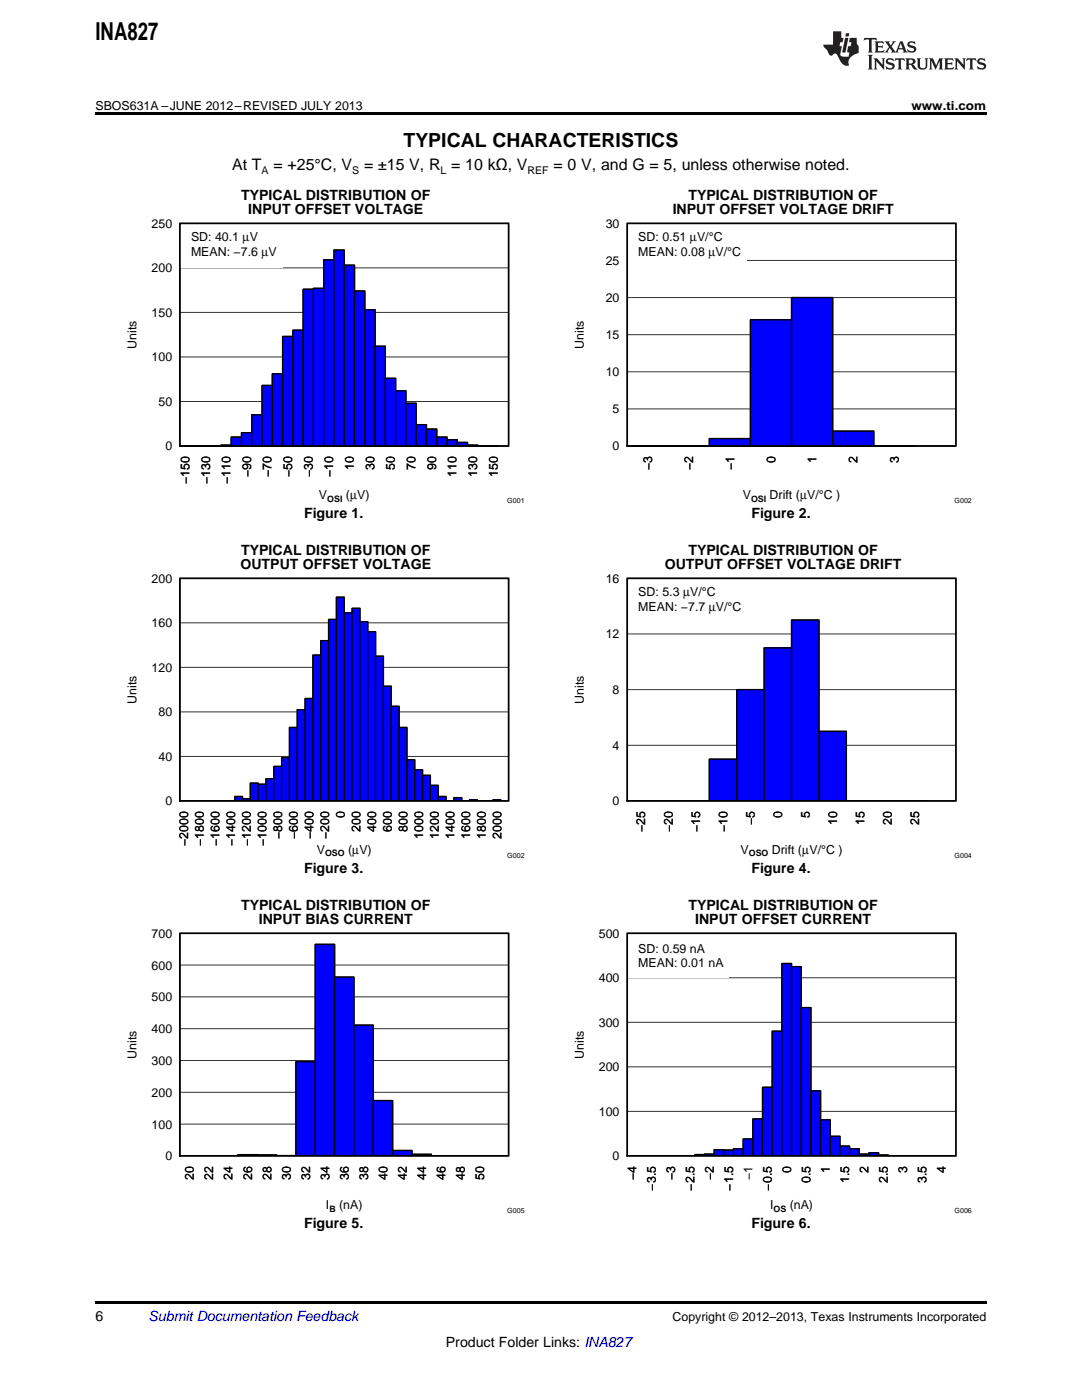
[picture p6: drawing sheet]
<svg xmlns="http://www.w3.org/2000/svg" width="216mm" height="279mm" viewBox="0 0 216 279" stroke-linecap="round" stroke-linejoin="round" font-family="sans-serif">
<defs><g id="words">
<text font-size="4.9" x="19" y="7.9">INA827</text>
<text font-size="3.9" x="80.5" y="29.3">TYPICAL CHARACTERISTICS</text>
<g font-size="3.2">
<text x="46.3" y="34">At T</text>
<text x="54.6" y="34">= +25°C, V</text>
<text x="72.6" y="34">= ±15 V, R = 10 kΩ, V</text>
<text x="110.5" y="34">= 0 V, and G = 5, unless otherwise noted.</text>
</g>
<g font-size="2.8">
<text x="48.1" y="40">TYPICAL DISTRIBUTION OF</text>
<text x="137.4" y="40">TYPICAL DISTRIBUTION OF</text>
<text x="49.5" y="42.7">INPUT OFFSET VOLTAGE</text>
<text x="134.2" y="42.7">INPUT OFFSET VOLTAGE DRIFT</text>
<text x="60.7" y="103.4">Figure 1.</text>
<text x="149.9" y="103.4">Figure 2.</text>
<text x="48" y="113.5">OUTPUT OFFSET VOLTAGE</text>
<text x="48.1" y="110.8">TYPICAL DISTRIBUTION OF</text>
<text x="132.6" y="113.5">OUTPUT OFFSET VOLTAGE DRIFT</text>
<text x="137.4" y="110.8">TYPICAL DISTRIBUTION OF</text>
<text x="60.7" y="174.2">Figure 3.</text>
<text x="149.9" y="174.2">Figure 4.</text>
<text x="48.1" y="181.6">TYPICAL DISTRIBUTION OF</text>
<text x="51.6" y="184.3">INPUT BIAS CURRENT</text>
<text x="137.4" y="181.6">TYPICAL DISTRIBUTION OF</text>
<text x="138.7" y="184.3">INPUT OFFSET CURRENT</text>
<text x="60.7" y="245.1">Figure 5.</text>
<text x="149.9" y="245.1">Figure 6.</text>
<text x="19" y="263.6">6</text>
<text x="89" y="268.9">Product Folder Links: INA827</text>
</g>
<text font-size="2.8" fill="#0000c8" x="29.6" y="263.6">Submit Documentation Feedback</text>
<g font-size="2.5">
<text x="19" y="21.9">SBOS631A –JUNE 2012–REVISED JULY 2013</text>
<text x="181.9" y="21.9">www.ti.com</text>
<text x="30.2" y="45.5">250</text>
<text x="120.9" y="45.5">30</text>
<text x="38.1" y="51.1">MEAN: −7.6 µV</text>
<text x="38.1" y="48.2">SD: 40.1 µV</text>
<text x="120.9" y="52.9">25</text>
<text x="127.4" y="51.1">MEAN: 0.08 µV/°C</text>
<text x="127.4" y="48.2">SD: 0.51 µV/°C</text>
<text x="30.2" y="54.3">200</text>
<text x="30.2" y="63.2">150</text>
<text x="120.9" y="60.3">20</text>
<text x="27.3" y="69.6" transform="rotate(-90 27.3 69.6)">Units</text>
<text x="116.5" y="69.6" transform="rotate(-90 116.5 69.6)">Units</text>
<text x="120.9" y="67.7">15</text>
<text x="30.2" y="72.1">100</text>
<text x="120.9" y="75.1">10</text>
<text x="31.6" y="81">50</text>
<text x="122.2" y="82.5">5</text>
<text x="33" y="89.9">0</text>
<text x="122.2" y="89.9">0</text>
<text x="50.1" y="95.2" transform="rotate(-90 50.1 95.2)">−90</text>
<text x="54.2" y="95.2" transform="rotate(-90 54.2 95.2)">−70</text>
<text x="58.3" y="95.2" transform="rotate(-90 58.3 95.2)">−50</text>
<text x="62.4" y="95.2" transform="rotate(-90 62.4 95.2)">−30</text>
<text x="66.5" y="95.2" transform="rotate(-90 66.5 95.2)">−10</text>
<text x="70.6" y="93.8" transform="rotate(-90 70.6 93.8)">10</text>
<text x="74.7" y="93.8" transform="rotate(-90 74.7 93.8)">30</text>
<text x="78.8" y="93.8" transform="rotate(-90 78.8 93.8)">50</text>
<text x="82.9" y="93.8" transform="rotate(-90 82.9 93.8)">70</text>
<text x="87" y="93.8" transform="rotate(-90 87 93.8)">90</text>
<text x="91.1" y="95.2" transform="rotate(-90 91.1 95.2)">110</text>
<text x="95.2" y="95.2" transform="rotate(-90 95.2 95.2)">130</text>
<text x="99.3" y="95.2" transform="rotate(-90 99.3 95.2)">150</text>
<text x="130.1" y="93.9" transform="rotate(-90 130.1 93.9)">−3</text>
<text x="138.3" y="93.9" transform="rotate(-90 138.3 93.9)">−2</text>
<text x="146.5" y="93.9" transform="rotate(-90 146.5 93.9)">−1</text>
<text x="154.7" y="92.4" transform="rotate(-90 154.7 92.4)">0</text>
<text x="162.9" y="92.4" transform="rotate(-90 162.9 92.4)">1</text>
<text x="171.1" y="92.4" transform="rotate(-90 171.1 92.4)">2</text>
<text x="179.3" y="92.4" transform="rotate(-90 179.3 92.4)">3</text>
<text x="37.8" y="96.6" transform="rotate(-90 37.8 96.6)">−150</text>
<text x="41.9" y="96.6" transform="rotate(-90 41.9 96.6)">−130</text>
<text x="46" y="96.6" transform="rotate(-90 46 96.6)">−110</text>
<text x="63.6" y="99.6">V</text>
<text x="69" y="99.6">(µV)</text>
<text x="148.2" y="99.6">V</text>
<text x="153.6" y="99.6">Drift (µV/°C )</text>
<text x="30.2" y="116.3">200</text>
<text x="120.9" y="116.3">16</text>
<text x="127.4" y="119">SD: 5.3 µV/°C</text>
<text x="30.2" y="125.2">160</text>
<text x="127.4" y="122">MEAN: −7.7 µV/°C</text>
<text x="120.9" y="127.4">12</text>
<text x="30.2" y="134.1">120</text>
<text x="27.3" y="140.4" transform="rotate(-90 27.3 140.4)">Units</text>
<text x="31.6" y="143">80</text>
<text x="116.5" y="140.4" transform="rotate(-90 116.5 140.4)">Units</text>
<text x="122.2" y="138.5">8</text>
<text x="122.2" y="149.6">4</text>
<text x="31.6" y="151.8">40</text>
<text x="33" y="160.7">0</text>
<text x="122.2" y="160.7">0</text>
<text x="56.3" y="167.4" transform="rotate(-90 56.3 167.4)">−800</text>
<text x="59.4" y="167.4" transform="rotate(-90 59.4 167.4)">−600</text>
<text x="62.6" y="167.4" transform="rotate(-90 62.6 167.4)">−400</text>
<text x="65.7" y="167.4" transform="rotate(-90 65.7 167.4)">−200</text>
<text x="68.8" y="163.3" transform="rotate(-90 68.8 163.3)">0</text>
<text x="71.9" y="166" transform="rotate(-90 71.9 166)">200</text>
<text x="75" y="166" transform="rotate(-90 75 166)">400</text>
<text x="78.2" y="166" transform="rotate(-90 78.2 166)">600</text>
<text x="81.3" y="166" transform="rotate(-90 81.3 166)">800</text>
<text x="84.4" y="167.4" transform="rotate(-90 84.4 167.4)">1000</text>
<text x="87.5" y="167.4" transform="rotate(-90 87.5 167.4)">1200</text>
<text x="90.7" y="167.4" transform="rotate(-90 90.7 167.4)">1400</text>
<text x="93.8" y="167.4" transform="rotate(-90 93.8 167.4)">1600</text>
<text x="96.9" y="167.4" transform="rotate(-90 96.9 167.4)">1800</text>
<text x="100" y="167.4" transform="rotate(-90 100 167.4)">2000</text>
<text x="128.8" y="166.1" transform="rotate(-90 128.8 166.1)">−25</text>
<text x="134.2" y="166.1" transform="rotate(-90 134.2 166.1)">−20</text>
<text x="139.7" y="166.1" transform="rotate(-90 139.7 166.1)">−15</text>
<text x="145.2" y="166.1" transform="rotate(-90 145.2 166.1)">−10</text>
<text x="150.6" y="164.7" transform="rotate(-90 150.6 164.7)">−5</text>
<text x="156.1" y="163.3" transform="rotate(-90 156.1 163.3)">0</text>
<text x="161.6" y="163.3" transform="rotate(-90 161.6 163.3)">5</text>
<text x="167" y="164.6" transform="rotate(-90 167 164.6)">10</text>
<text x="172.5" y="164.6" transform="rotate(-90 172.5 164.6)">15</text>
<text x="178" y="164.6" transform="rotate(-90 178 164.6)">20</text>
<text x="183.4" y="164.6" transform="rotate(-90 183.4 164.6)">25</text>
<text x="37.6" y="168.8" transform="rotate(-90 37.6 168.8)">−2000</text>
<text x="40.7" y="168.8" transform="rotate(-90 40.7 168.8)">−1800</text>
<text x="43.8" y="168.8" transform="rotate(-90 43.8 168.8)">−1600</text>
<text x="46.9" y="168.8" transform="rotate(-90 46.9 168.8)">−1400</text>
<text x="50.1" y="168.8" transform="rotate(-90 50.1 168.8)">−1200</text>
<text x="53.2" y="168.8" transform="rotate(-90 53.2 168.8)">−1000</text>
<text x="63.2" y="170.5">V</text>
<text x="69.5" y="170.5">(µV)</text>
<text x="147.8" y="170.5">V</text>
<text x="154" y="170.5">Drift (µV/°C )</text>
<text x="30.2" y="187.1">700</text>
<text x="119.5" y="187.1">500</text>
<text x="127.4" y="190.1">SD: 0.59 nA</text>
<text x="30.2" y="193.5">600</text>
<text x="119.5" y="196">400</text>
<text x="127.4" y="193">MEAN: 0.01 nA</text>
<text x="30.2" y="199.8">500</text>
<text x="30.2" y="206.2">400</text>
<text x="119.5" y="204.9">300</text>
<text x="27.3" y="211.3" transform="rotate(-90 27.3 211.3)">Units</text>
<text x="30.2" y="212.5">300</text>
<text x="116.5" y="211.3" transform="rotate(-90 116.5 211.3)">Units</text>
<text x="119.5" y="213.8">200</text>
<text x="30.2" y="218.9">200</text>
<text x="30.2" y="225.2">100</text>
<text x="119.5" y="222.7">100</text>
<text x="33" y="231.6">0</text>
<text x="122.2" y="231.6">0</text>
<text x="38.7" y="235.5" transform="rotate(-90 38.7 235.5)">20</text>
<text x="42.6" y="235.5" transform="rotate(-90 42.6 235.5)">22</text>
<text x="46.4" y="235.5" transform="rotate(-90 46.4 235.5)">24</text>
<text x="50.3" y="235.5" transform="rotate(-90 50.3 235.5)">26</text>
<text x="54.1" y="235.5" transform="rotate(-90 54.1 235.5)">28</text>
<text x="58" y="235.5" transform="rotate(-90 58 235.5)">30</text>
<text x="61.9" y="235.5" transform="rotate(-90 61.9 235.5)">32</text>
<text x="65.7" y="235.5" transform="rotate(-90 65.7 235.5)">34</text>
<text x="69.6" y="235.5" transform="rotate(-90 69.6 235.5)">36</text>
<text x="73.4" y="235.5" transform="rotate(-90 73.4 235.5)">38</text>
<text x="77.3" y="235.5" transform="rotate(-90 77.3 235.5)">40</text>
<text x="81.2" y="235.5" transform="rotate(-90 81.2 235.5)">42</text>
<text x="85" y="235.5" transform="rotate(-90 85 235.5)">44</text>
<text x="88.9" y="235.5" transform="rotate(-90 88.9 235.5)">46</text>
<text x="92.7" y="235.5" transform="rotate(-90 92.7 235.5)">48</text>
<text x="96.6" y="235.5" transform="rotate(-90 96.6 235.5)">50</text>
<text x="127" y="235.5" transform="rotate(-90 127 235.5)">−4</text>
<text x="130.9" y="237.6" transform="rotate(-90 130.9 237.6)">−3.5</text>
<text x="134.7" y="235.5" transform="rotate(-90 134.7 235.5)">−3</text>
<text x="138.6" y="237.6" transform="rotate(-90 138.6 237.6)">−2.5</text>
<text x="142.4" y="235.5" transform="rotate(-90 142.4 235.5)">−2</text>
<text x="146.3" y="237.6" transform="rotate(-90 146.3 237.6)">−1.5</text>
<text x="150.1" y="235.5" transform="rotate(-90 150.1 235.5)">−1</text>
<text x="154" y="237.6" transform="rotate(-90 154 237.6)">−0.5</text>
<text x="157.9" y="234.1" transform="rotate(-90 157.9 234.1)">0</text>
<text x="161.7" y="236.2" transform="rotate(-90 161.7 236.2)">0.5</text>
<text x="165.6" y="234.1" transform="rotate(-90 165.6 234.1)">1</text>
<text x="169.4" y="236.2" transform="rotate(-90 169.4 236.2)">1.5</text>
<text x="173.3" y="234.1" transform="rotate(-90 173.3 234.1)">2</text>
<text x="177.2" y="236.2" transform="rotate(-90 177.2 236.2)">2.5</text>
<text x="181" y="234.1" transform="rotate(-90 181 234.1)">3</text>
<text x="184.9" y="236.2" transform="rotate(-90 184.9 236.2)">3.5</text>
<text x="188.7" y="234.1" transform="rotate(-90 188.7 234.1)">4</text>
<text x="65" y="241.4">I</text>
<text x="67.7" y="241.4">(nA)</text>
<text x="153.7" y="241.4">I</text>
<text x="157.6" y="241.4">(nA)</text>
<text x="134.2" y="263.6">Copyright © 2012–2013, Texas Instruments Incorporated</text>
</g>
<g font-size="2.1">
<text x="52.2" y="34.6">A</text>
<text x="70.3" y="34.6">S</text>
<text x="87.9" y="34.6">L</text>
<text x="105.3" y="34.6">REF</text>
</g>
<g font-size="1.8">
<text x="65.3" y="100.1">OSI</text>
<text x="149.9" y="100.1">OSI</text>
<text x="64.9" y="170.9">OSO</text>
<text x="149.4" y="170.9">OSO</text>
<text x="65.7" y="241.8">B</text>
<text x="154.3" y="241.8">OS</text>
</g>
<g font-size="1.4">
<text x="101.2" y="100.4">G001</text>
<text x="190.5" y="100.4">G002</text>
<text x="101.2" y="171.2">G002</text>
<text x="190.5" y="171.2">G004</text>
<text x="101.2" y="242.1">G005</text>
<text x="190.5" y="242.1">G006</text>
</g>
</g></defs>
<path d="M19 259.7h177.8v.5h-177.8z" fill="#000"/>
<g fill="#fff">
<path d="M66.9 246.8h.3v.7h-.3z"/>
<path d="M156.1 246.8h.4v.7h-.4z"/>
</g>
<path d="M35.9 230.7h11.6M51.3 230.6h3.9M55.2 230.7h3.8" fill="none" stroke="#00f" stroke-width=".2"/>
<path d="M35.9 230.7h3.9zM39.8 230.7h3.8zM43.6 230.7h3.9zM47.5 230.4h3.8v.3h-3.8zM51.3 230.5h3.9v.2h-3.9zM55.2 230.6l3.8 .1z" fill="none" stroke="#000" stroke-width=".26"/>
<path d="M47.5 230.6h3.8" fill="none" stroke="#00f" stroke-width=".25"/>
<path d="M59 211.9h3.9v18.8h-3.9z" fill="#00f"/>
<path d="M59 211.9h3.9v18.8h-3.9z" fill="none" stroke="#000" stroke-width=".26"/>
<path d="M62.9 188.5h3.9v42.2h-3.9z" fill="#00f"/>
<path d="M62.9 188.5h3.9v42.2h-3.9z" fill="none" stroke="#000" stroke-width=".26"/>
<path d="M66.8 195h3.8v35.7h-3.8z" fill="#00f"/>
<path d="M66.8 195h3.8v35.7h-3.8z" fill="none" stroke="#000" stroke-width=".26"/>
<path d="M70.6 204.6h3.9v26.1h-3.9z" fill="#00f"/>
<path d="M70.6 204.6h3.9v26.1h-3.9z" fill="none" stroke="#000" stroke-width=".26"/>
<path d="M74.5 219.6h3.8v11.1h-3.8z" fill="#00f"/>
<path d="M74.5 219.6h3.8v11.1h-3.8z" fill="none" stroke="#000" stroke-width=".26"/>
<path d="M78.3 229.6h3.9v1.1h-3.9z" fill="#00f"/>
<path d="M35.9 230.7h3.9zM39.8 230.7h3.8zM43.6 230.7h3.9zM47.5 230.4h3.8v.3h-3.8zM51.3 230.5h3.9v.2h-3.9zM55.2 230.6l3.8 .1zM78.3 229.6h3.9v1.1h-3.9zM82.2 230.4h3.9v.3h-3.9zM86.1 230.7h3.8zM89.9 230.7h3.9zM93.8 230.7h3.8z" fill="none" stroke="#000" stroke-width=".26"/>
<path d="M82.2 230.5h3.9" fill="none" stroke="#00f" stroke-width=".32"/>
<path d="M35.9 230.7h11.6M51.3 230.6h3.9M55.2 230.7h3.8M86.1 230.7h11.5" fill="none" stroke="#00f" stroke-width=".2"/>
<path d="M35.9 198.9h65.6M35.9 192.6h65.6M101.5 186.2h-65.6v44.5h65.6M35.9 218h65.6M35.9 211.6h65.6M35.9 205.3h65.6M35.9 224.3h65.6" fill="none" stroke="#333" stroke-width=".2"/>
<path d="M47.5 230.6h3.8" fill="none" stroke="#00f" stroke-width=".25"/>
<path d="M59 211.9h3.9v18.8h-3.9z" fill="#00f"/>
<path d="M59 211.9h3.9v18.8h-3.9z" fill="none" stroke="#000" stroke-width=".26"/>
<path d="M62.9 188.5h3.9v42.2h-3.9z" fill="#00f"/>
<path d="M62.9 188.5h3.9v42.2h-3.9z" fill="none" stroke="#000" stroke-width=".26"/>
<path d="M66.8 195h3.8v35.7h-3.8z" fill="#00f"/>
<path d="M66.8 195h3.8v35.7h-3.8z" fill="none" stroke="#000" stroke-width=".26"/>
<path d="M70.6 204.6h3.9v26.1h-3.9z" fill="#00f"/>
<path d="M70.6 204.6h3.9v26.1h-3.9z" fill="none" stroke="#000" stroke-width=".26"/>
<path d="M74.5 219.6h3.8v11.1h-3.8z" fill="#00f"/>
<path d="M74.5 219.6h3.8v11.1h-3.8z" fill="none" stroke="#000" stroke-width=".26"/>
<path d="M78.3 229.6h3.9v1.1h-3.9z" fill="#00f"/>
<path d="M78.3 229.6h3.9v1.1h-3.9zM82.2 230.4h3.9v.3h-3.9zM86.1 230.7h3.8zM89.9 230.7h3.9zM93.8 230.7h3.8z" fill="none" stroke="#000" stroke-width=".26"/>
<path d="M82.2 230.5h3.9" fill="none" stroke="#00f" stroke-width=".32"/>
<path d="M86.1 230.7h11.5" fill="none" stroke="#00f" stroke-width=".2"/>
<path d="M35.9 186.2h65.6v44.5h-65.6z" fill="none" stroke="#000" stroke-width=".35"/>
<path d="M125.1 230.7h2z" fill="#00f"/>
<path d="M125.1 230.7h2z" fill="none" stroke="#000" stroke-width=".26"/>
<path d="M127.1 230.7h1.9z" fill="#00f"/>
<path d="M127.1 230.7h1.9z" fill="none" stroke="#000" stroke-width=".26"/>
<path d="M129 230.7h1.9z" fill="#00f"/>
<path d="M129 230.7h1.9z" fill="none" stroke="#000" stroke-width=".26"/>
<path d="M130.9 230.7h2z" fill="#00f"/>
<path d="M130.9 230.7h2z" fill="none" stroke="#000" stroke-width=".26"/>
<path d="M132.9 230.7h1.9z" fill="#00f"/>
<path d="M132.9 230.7h1.9z" fill="none" stroke="#000" stroke-width=".26"/>
<path d="M134.8 230.7h1.9z" fill="#00f"/>
<path d="M134.8 230.7h1.9z" fill="none" stroke="#000" stroke-width=".26"/>
<path d="M136.7 230.7h1.9z" fill="#00f"/>
<path d="M136.7 230.7h1.9z" fill="none" stroke="#000" stroke-width=".26"/>
<path d="M138.6 230.4h2v.3h-2z" fill="#00f"/>
<path d="M138.6 230.4h2v.3h-2z" fill="none" stroke="#000" stroke-width=".26"/>
<path d="M140.6 230.3h1.9v.4h-1.9z" fill="#00f"/>
<path d="M140.6 230.3h1.9v.4h-1.9z" fill="none" stroke="#000" stroke-width=".26"/>
<path d="M142.5 229.4h1.9v1.3h-1.9z" fill="#00f"/>
<path d="M142.5 229.4h1.9v1.3h-1.9z" fill="none" stroke="#000" stroke-width=".26"/>
<path d="M144.4 229.5h2v1.2h-2z" fill="#00f"/>
<path d="M144.4 229.5h2v1.2h-2z" fill="none" stroke="#000" stroke-width=".26"/>
<path d="M146.4 229.3h1.9v1.4h-1.9z" fill="#00f"/>
<path d="M146.4 229.3h1.9v1.4h-1.9z" fill="none" stroke="#000" stroke-width=".26"/>
<path d="M148.3 227.3h1.9v3.4h-1.9z" fill="#00f"/>
<path d="M148.3 227.3h1.9v3.4h-1.9z" fill="none" stroke="#000" stroke-width=".26"/>
<path d="M150.2 223.3h2v7.4h-2z" fill="#00f"/>
<path d="M150.2 223.3h2v7.4h-2z" fill="none" stroke="#000" stroke-width=".26"/>
<path d="M152.2 217h1.9v13.7h-1.9z" fill="#00f"/>
<path d="M152.2 217h1.9v13.7h-1.9z" fill="none" stroke="#000" stroke-width=".26"/>
<path d="M154.1 205.8h1.9v24.9h-1.9z" fill="#00f"/>
<path d="M154.1 205.8h1.9v24.9h-1.9z" fill="none" stroke="#000" stroke-width=".26"/>
<path d="M156 192.3h1.9v38.4h-1.9z" fill="#00f"/>
<path d="M156 192.3h1.9v38.4h-1.9z" fill="none" stroke="#000" stroke-width=".26"/>
<path d="M157.9 192.9h2v37.8h-2z" fill="#00f"/>
<path d="M157.9 192.9h2v37.8h-2z" fill="none" stroke="#000" stroke-width=".26"/>
<path d="M159.9 201.1h1.9v29.6h-1.9z" fill="#00f"/>
<path d="M159.9 201.1h1.9v29.6h-1.9z" fill="none" stroke="#000" stroke-width=".26"/>
<path d="M161.8 217.7h1.9v13h-1.9z" fill="#00f"/>
<path d="M161.8 217.7h1.9v13h-1.9z" fill="none" stroke="#000" stroke-width=".26"/>
<path d="M163.7 223.5h2v7.2h-2z" fill="#00f"/>
<path d="M163.7 223.5h2v7.2h-2z" fill="none" stroke="#000" stroke-width=".26"/>
<path d="M165.7 226.8h1.9v3.9h-1.9z" fill="#00f"/>
<path d="M165.7 226.8h1.9v3.9h-1.9z" fill="none" stroke="#000" stroke-width=".26"/>
<path d="M167.6 228.7h1.9v2h-1.9z" fill="#00f"/>
<path d="M167.6 228.7h1.9v2h-1.9z" fill="none" stroke="#000" stroke-width=".26"/>
<path d="M169.5 229.3h2v1.4h-2z" fill="#00f"/>
<path d="M169.5 229.3h2v1.4h-2z" fill="none" stroke="#000" stroke-width=".26"/>
<path d="M171.5 230.3h1.9v.4h-1.9z" fill="#00f"/>
<path d="M171.5 230.3h1.9v.4h-1.9z" fill="none" stroke="#000" stroke-width=".26"/>
<path d="M173.4 230.1h1.9v.6h-1.9z" fill="#00f"/>
<path d="M173.4 230.1h1.9v.6h-1.9z" fill="none" stroke="#000" stroke-width=".26"/>
<path d="M175.3 230.5h1.9v.2h-1.9z" fill="#00f"/>
<path d="M175.3 230.5h1.9v.2h-1.9z" fill="none" stroke="#000" stroke-width=".26"/>
<path d="M177.2 230.7h2z" fill="#00f"/>
<path d="M177.2 230.7h2z" fill="none" stroke="#000" stroke-width=".26"/>
<path d="M179.2 230.7h1.9z" fill="#00f"/>
<path d="M179.2 230.7h1.9z" fill="none" stroke="#000" stroke-width=".26"/>
<path d="M181.1 230.7h1.9z" fill="#00f"/>
<path d="M181.1 230.7h1.9z" fill="none" stroke="#000" stroke-width=".26"/>
<path d="M183 230.7h2z" fill="#00f"/>
<path d="M183 230.7h2z" fill="none" stroke="#000" stroke-width=".26"/>
<path d="M185 230.7h1.9z" fill="#00f"/>
<path d="M185 230.7h1.9z" fill="none" stroke="#000" stroke-width=".26"/>
<path d="M186.9 230.7h1.9z" fill="#00f"/>
<path d="M186.9 230.7h1.9z" fill="none" stroke="#000" stroke-width=".26"/>
<path d="M125.1 195.1h65.6M190.7 186.2h-65.6v44.5h65.6M125.1 212.9h65.6M125.1 204h65.6M125.1 221.8h65.6" fill="none" stroke="#333" stroke-width=".2"/>
<path d="M125.1 230.7h2z" fill="#00f"/>
<path d="M125.1 230.7h2z" fill="none" stroke="#000" stroke-width=".26"/>
<path d="M127.1 230.7h1.9z" fill="#00f"/>
<path d="M127.1 230.7h1.9z" fill="none" stroke="#000" stroke-width=".26"/>
<path d="M129 230.7h1.9z" fill="#00f"/>
<path d="M129 230.7h1.9z" fill="none" stroke="#000" stroke-width=".26"/>
<path d="M130.9 230.7h2z" fill="#00f"/>
<path d="M130.9 230.7h2z" fill="none" stroke="#000" stroke-width=".26"/>
<path d="M132.9 230.7h1.9z" fill="#00f"/>
<path d="M132.9 230.7h1.9z" fill="none" stroke="#000" stroke-width=".26"/>
<path d="M134.8 230.7h1.9z" fill="#00f"/>
<path d="M134.8 230.7h1.9z" fill="none" stroke="#000" stroke-width=".26"/>
<path d="M136.7 230.7h1.9z" fill="#00f"/>
<path d="M136.7 230.7h1.9z" fill="none" stroke="#000" stroke-width=".26"/>
<path d="M138.6 230.4h2v.3h-2z" fill="#00f"/>
<path d="M138.6 230.4h2v.3h-2z" fill="none" stroke="#000" stroke-width=".26"/>
<path d="M140.6 230.3h1.9v.4h-1.9z" fill="#00f"/>
<path d="M140.6 230.3h1.9v.4h-1.9z" fill="none" stroke="#000" stroke-width=".26"/>
<path d="M142.5 229.4h1.9v1.3h-1.9z" fill="#00f"/>
<path d="M142.5 229.4h1.9v1.3h-1.9z" fill="none" stroke="#000" stroke-width=".26"/>
<path d="M144.4 229.5h2v1.2h-2z" fill="#00f"/>
<path d="M144.4 229.5h2v1.2h-2z" fill="none" stroke="#000" stroke-width=".26"/>
<path d="M146.4 229.3h1.9v1.4h-1.9z" fill="#00f"/>
<path d="M146.4 229.3h1.9v1.4h-1.9z" fill="none" stroke="#000" stroke-width=".26"/>
<path d="M148.3 227.3h1.9v3.4h-1.9z" fill="#00f"/>
<path d="M148.3 227.3h1.9v3.4h-1.9z" fill="none" stroke="#000" stroke-width=".26"/>
<path d="M150.2 223.3h2v7.4h-2z" fill="#00f"/>
<path d="M150.2 223.3h2v7.4h-2z" fill="none" stroke="#000" stroke-width=".26"/>
<path d="M152.2 217h1.9v13.7h-1.9z" fill="#00f"/>
<path d="M152.2 217h1.9v13.7h-1.9z" fill="none" stroke="#000" stroke-width=".26"/>
<path d="M154.1 205.8h1.9v24.9h-1.9z" fill="#00f"/>
<path d="M154.1 205.8h1.9v24.9h-1.9z" fill="none" stroke="#000" stroke-width=".26"/>
<path d="M156 192.3h1.9v38.4h-1.9z" fill="#00f"/>
<path d="M156 192.3h1.9v38.4h-1.9z" fill="none" stroke="#000" stroke-width=".26"/>
<path d="M157.9 192.9h2v37.8h-2z" fill="#00f"/>
<path d="M157.9 192.9h2v37.8h-2z" fill="none" stroke="#000" stroke-width=".26"/>
<path d="M159.9 201.1h1.9v29.6h-1.9z" fill="#00f"/>
<path d="M159.9 201.1h1.9v29.6h-1.9z" fill="none" stroke="#000" stroke-width=".26"/>
<path d="M161.8 217.7h1.9v13h-1.9z" fill="#00f"/>
<path d="M161.8 217.7h1.9v13h-1.9z" fill="none" stroke="#000" stroke-width=".26"/>
<path d="M163.7 223.5h2v7.2h-2z" fill="#00f"/>
<path d="M163.7 223.5h2v7.2h-2z" fill="none" stroke="#000" stroke-width=".26"/>
<path d="M165.7 226.8h1.9v3.9h-1.9z" fill="#00f"/>
<path d="M165.7 226.8h1.9v3.9h-1.9z" fill="none" stroke="#000" stroke-width=".26"/>
<path d="M167.6 228.7h1.9v2h-1.9z" fill="#00f"/>
<path d="M167.6 228.7h1.9v2h-1.9z" fill="none" stroke="#000" stroke-width=".26"/>
<path d="M169.5 229.3h2v1.4h-2z" fill="#00f"/>
<path d="M169.5 229.3h2v1.4h-2z" fill="none" stroke="#000" stroke-width=".26"/>
<path d="M171.5 230.3h1.9v.4h-1.9z" fill="#00f"/>
<path d="M171.5 230.3h1.9v.4h-1.9z" fill="none" stroke="#000" stroke-width=".26"/>
<path d="M173.4 230.1h1.9v.6h-1.9z" fill="#00f"/>
<path d="M173.4 230.1h1.9v.6h-1.9z" fill="none" stroke="#000" stroke-width=".26"/>
<path d="M175.3 230.5h1.9v.2h-1.9z" fill="#00f"/>
<path d="M175.3 230.5h1.9v.2h-1.9z" fill="none" stroke="#000" stroke-width=".26"/>
<path d="M177.2 230.7h2z" fill="#00f"/>
<path d="M177.2 230.7h2z" fill="none" stroke="#000" stroke-width=".26"/>
<path d="M179.2 230.7h1.9z" fill="#00f"/>
<path d="M179.2 230.7h1.9z" fill="none" stroke="#000" stroke-width=".26"/>
<path d="M181.1 230.7h1.9z" fill="#00f"/>
<path d="M181.1 230.7h1.9z" fill="none" stroke="#000" stroke-width=".26"/>
<path d="M183 230.7h2z" fill="#00f"/>
<path d="M183 230.7h2z" fill="none" stroke="#000" stroke-width=".26"/>
<path d="M185 230.7h1.9z" fill="#00f"/>
<path d="M185 230.7h1.9z" fill="none" stroke="#000" stroke-width=".26"/>
<path d="M186.9 230.7h1.9z" fill="#00f"/>
<path d="M186.9 230.7h1.9z" fill="none" stroke="#000" stroke-width=".26"/>
<path d="M125.1 186.2h20.4v8.9h-20.4z" fill="#fff"/>
<path d="M125.1 186.2h65.6v44.5h-65.6z" fill="none" stroke="#000" stroke-width=".35"/>
<g fill="#fff">
<path d="M66.9 176h.3v.7h-.3z"/>
<path d="M156.1 176h.4v.7h-.4z"/>
</g>
<path d="M35.9 159.9h1.6z" fill="#00f"/>
<path d="M35.9 159.9h1.6z" fill="none" stroke="#000" stroke-width=".26"/>
<path d="M37.5 159.9h1.5z" fill="#00f"/>
<path d="M37.5 159.9h1.5z" fill="none" stroke="#000" stroke-width=".26"/>
<path d="M39 159.9h1.6z" fill="#00f"/>
<path d="M39 159.9h1.6z" fill="none" stroke="#000" stroke-width=".26"/>
<path d="M40.6 159.9h1.5z" fill="#00f"/>
<path d="M40.6 159.9h1.5z" fill="none" stroke="#000" stroke-width=".26"/>
<path d="M42.1 159.9h1.6z" fill="#00f"/>
<path d="M42.1 159.9h1.6z" fill="none" stroke="#000" stroke-width=".26"/>
<path d="M43.7 159.9h1.6z" fill="#00f"/>
<path d="M43.7 159.9h1.6z" fill="none" stroke="#000" stroke-width=".26"/>
<path d="M45.3 159.9h1.5z" fill="#00f"/>
<path d="M45.3 159.9h1.5z" fill="none" stroke="#000" stroke-width=".26"/>
<path d="M46.8 159h1.6v.9h-1.6z" fill="#00f"/>
<path d="M46.8 159h1.6v.9h-1.6z" fill="none" stroke="#000" stroke-width=".26"/>
<path d="M48.4 159.4h1.5v.5h-1.5z" fill="#00f"/>
<path d="M48.4 159.4h1.5v.5h-1.5z" fill="none" stroke="#000" stroke-width=".26"/>
<path d="M49.9 156.3h1.6v3.6h-1.6z" fill="#00f"/>
<path d="M49.9 156.3h1.6v3.6h-1.6z" fill="none" stroke="#000" stroke-width=".26"/>
<path d="M51.5 156.5h1.6v3.4h-1.6z" fill="#00f"/>
<path d="M51.5 156.5h1.6v3.4h-1.6z" fill="none" stroke="#000" stroke-width=".26"/>
<path d="M53.1 155.4h1.5v4.5h-1.5z" fill="#00f"/>
<path d="M53.1 155.4h1.5v4.5h-1.5z" fill="none" stroke="#000" stroke-width=".26"/>
<path d="M54.6 153h1.6v6.9h-1.6z" fill="#00f"/>
<path d="M54.6 153h1.6v6.9h-1.6z" fill="none" stroke="#000" stroke-width=".26"/>
<path d="M56.2 151.2h1.6v8.7h-1.6z" fill="#00f"/>
<path d="M56.2 151.2h1.6v8.7h-1.6z" fill="none" stroke="#000" stroke-width=".26"/>
<path d="M57.8 145.2h1.5v14.7h-1.5z" fill="#00f"/>
<path d="M57.8 145.2h1.5v14.7h-1.5z" fill="none" stroke="#000" stroke-width=".26"/>
<path d="M59.3 141.6h1.6v18.3h-1.6z" fill="#00f"/>
<path d="M59.3 141.6h1.6v18.3h-1.6z" fill="none" stroke="#000" stroke-width=".26"/>
<path d="M60.9 139.4h1.5v20.5h-1.5z" fill="#00f"/>
<path d="M60.9 139.4h1.5v20.5h-1.5z" fill="none" stroke="#000" stroke-width=".26"/>
<path d="M62.4 130.7h1.6v29.2h-1.6z" fill="#00f"/>
<path d="M62.4 130.7h1.6v29.2h-1.6z" fill="none" stroke="#000" stroke-width=".26"/>
<path d="M64 127.9h1.6v32h-1.6z" fill="#00f"/>
<path d="M64 127.9h1.6v32h-1.6z" fill="none" stroke="#000" stroke-width=".26"/>
<path d="M65.6 123.6h1.5v36.3h-1.5z" fill="#00f"/>
<path d="M65.6 123.6h1.5v36.3h-1.5z" fill="none" stroke="#000" stroke-width=".26"/>
<path d="M67.1 119.2h1.6v40.7h-1.6z" fill="#00f"/>
<path d="M67.1 119.2h1.6v40.7h-1.6z" fill="none" stroke="#000" stroke-width=".26"/>
<path d="M68.7 122.3h1.6v37.6h-1.6z" fill="#00f"/>
<path d="M68.7 122.3h1.6v37.6h-1.6z" fill="none" stroke="#000" stroke-width=".26"/>
<path d="M70.3 121.4h1.5v38.5h-1.5z" fill="#00f"/>
<path d="M70.3 121.4h1.5v38.5h-1.5z" fill="none" stroke="#000" stroke-width=".26"/>
<path d="M71.8 124.1h1.6v35.8h-1.6z" fill="#00f"/>
<path d="M71.8 124.1h1.6v35.8h-1.6z" fill="none" stroke="#000" stroke-width=".26"/>
<path d="M73.4 126.1h1.5v33.8h-1.5z" fill="#00f"/>
<path d="M73.4 126.1h1.5v33.8h-1.5z" fill="none" stroke="#000" stroke-width=".26"/>
<path d="M74.9 131h1.6v28.9h-1.6z" fill="#00f"/>
<path d="M74.9 131h1.6v28.9h-1.6z" fill="none" stroke="#000" stroke-width=".26"/>
<path d="M76.5 137h1.6v22.9h-1.6z" fill="#00f"/>
<path d="M76.5 137h1.6v22.9h-1.6z" fill="none" stroke="#000" stroke-width=".26"/>
<path d="M78.1 141h1.5v18.9h-1.5z" fill="#00f"/>
<path d="M78.1 141h1.5v18.9h-1.5z" fill="none" stroke="#000" stroke-width=".26"/>
<path d="M79.6 145.2h1.6v14.7h-1.6z" fill="#00f"/>
<path d="M79.6 145.2h1.6v14.7h-1.6z" fill="none" stroke="#000" stroke-width=".26"/>
<path d="M81.2 151.6h1.6v8.3h-1.6z" fill="#00f"/>
<path d="M81.2 151.6h1.6v8.3h-1.6z" fill="none" stroke="#000" stroke-width=".26"/>
<path d="M82.8 153.6h1.5v6.3h-1.5z" fill="#00f"/>
<path d="M82.8 153.6h1.5v6.3h-1.5z" fill="none" stroke="#000" stroke-width=".26"/>
<path d="M84.3 154.7h1.6v5.2h-1.6z" fill="#00f"/>
<path d="M84.3 154.7h1.6v5.2h-1.6z" fill="none" stroke="#000" stroke-width=".26"/>
<path d="M85.9 156.7h1.5v3.2h-1.5z" fill="#00f"/>
<path d="M85.9 156.7h1.5v3.2h-1.5z" fill="none" stroke="#000" stroke-width=".26"/>
<path d="M87.4 159h1.6v.9h-1.6z" fill="#00f"/>
<path d="M87.4 159h1.6v.9h-1.6z" fill="none" stroke="#000" stroke-width=".26"/>
<path d="M89 159.9h1.6z" fill="#00f"/>
<path d="M89 159.9h1.6z" fill="none" stroke="#000" stroke-width=".26"/>
<path d="M90.6 159.2h1.5v.7h-1.5z" fill="#00f"/>
<path d="M90.6 159.2h1.5v.7h-1.5z" fill="none" stroke="#000" stroke-width=".26"/>
<path d="M92.1 159.9h1.6z" fill="#00f"/>
<path d="M92.1 159.9h1.6z" fill="none" stroke="#000" stroke-width=".26"/>
<path d="M93.7 159.6h1.5v.3h-1.5z" fill="#00f"/>
<path d="M93.7 159.6h1.5v.3h-1.5z" fill="none" stroke="#000" stroke-width=".26"/>
<path d="M95.2 159.9h1.6z" fill="#00f"/>
<path d="M95.2 159.9h1.6z" fill="none" stroke="#000" stroke-width=".26"/>
<path d="M96.8 159.9h1.6z" fill="#00f"/>
<path d="M96.8 159.9h1.6z" fill="none" stroke="#000" stroke-width=".26"/>
<path d="M98.4 159.6h1.5v.3h-1.5z" fill="#00f"/>
<path d="M98.4 159.6h1.5v.3h-1.5z" fill="none" stroke="#000" stroke-width=".26"/>
<path d="M101.5 115.4h-65.6v44.5h65.6M35.9 133.2h65.6M35.9 124.3h65.6M35.9 151h65.6M35.9 142.1h65.6" fill="none" stroke="#333" stroke-width=".2"/>
<path d="M35.9 159.9h1.6z" fill="#00f"/>
<path d="M35.9 159.9h1.6z" fill="none" stroke="#000" stroke-width=".26"/>
<path d="M37.5 159.9h1.5z" fill="#00f"/>
<path d="M37.5 159.9h1.5z" fill="none" stroke="#000" stroke-width=".26"/>
<path d="M39 159.9h1.6z" fill="#00f"/>
<path d="M39 159.9h1.6z" fill="none" stroke="#000" stroke-width=".26"/>
<path d="M40.6 159.9h1.5z" fill="#00f"/>
<path d="M40.6 159.9h1.5z" fill="none" stroke="#000" stroke-width=".26"/>
<path d="M42.1 159.9h1.6z" fill="#00f"/>
<path d="M42.1 159.9h1.6z" fill="none" stroke="#000" stroke-width=".26"/>
<path d="M43.7 159.9h1.6z" fill="#00f"/>
<path d="M43.7 159.9h1.6z" fill="none" stroke="#000" stroke-width=".26"/>
<path d="M45.3 159.9h1.5z" fill="#00f"/>
<path d="M45.3 159.9h1.5z" fill="none" stroke="#000" stroke-width=".26"/>
<path d="M46.8 159h1.6v.9h-1.6z" fill="#00f"/>
<path d="M46.8 159h1.6v.9h-1.6z" fill="none" stroke="#000" stroke-width=".26"/>
<path d="M48.4 159.4h1.5v.5h-1.5z" fill="#00f"/>
<path d="M48.4 159.4h1.5v.5h-1.5z" fill="none" stroke="#000" stroke-width=".26"/>
<path d="M49.9 156.3h1.6v3.6h-1.6z" fill="#00f"/>
<path d="M49.9 156.3h1.6v3.6h-1.6z" fill="none" stroke="#000" stroke-width=".26"/>
<path d="M51.5 156.5h1.6v3.4h-1.6z" fill="#00f"/>
<path d="M51.5 156.5h1.6v3.4h-1.6z" fill="none" stroke="#000" stroke-width=".26"/>
<path d="M53.1 155.4h1.5v4.5h-1.5z" fill="#00f"/>
<path d="M53.1 155.4h1.5v4.5h-1.5z" fill="none" stroke="#000" stroke-width=".26"/>
<path d="M54.6 153h1.6v6.9h-1.6z" fill="#00f"/>
<path d="M54.6 153h1.6v6.9h-1.6z" fill="none" stroke="#000" stroke-width=".26"/>
<path d="M56.2 151.2h1.6v8.7h-1.6z" fill="#00f"/>
<path d="M56.2 151.2h1.6v8.7h-1.6z" fill="none" stroke="#000" stroke-width=".26"/>
<path d="M57.8 145.2h1.5v14.7h-1.5z" fill="#00f"/>
<path d="M57.8 145.2h1.5v14.7h-1.5z" fill="none" stroke="#000" stroke-width=".26"/>
<path d="M59.3 141.6h1.6v18.3h-1.6z" fill="#00f"/>
<path d="M59.3 141.6h1.6v18.3h-1.6z" fill="none" stroke="#000" stroke-width=".26"/>
<path d="M60.9 139.4h1.5v20.5h-1.5z" fill="#00f"/>
<path d="M60.9 139.4h1.5v20.5h-1.5z" fill="none" stroke="#000" stroke-width=".26"/>
<path d="M62.4 130.7h1.6v29.2h-1.6z" fill="#00f"/>
<path d="M62.4 130.7h1.6v29.2h-1.6z" fill="none" stroke="#000" stroke-width=".26"/>
<path d="M64 127.9h1.6v32h-1.6z" fill="#00f"/>
<path d="M64 127.9h1.6v32h-1.6z" fill="none" stroke="#000" stroke-width=".26"/>
<path d="M65.6 123.6h1.5v36.3h-1.5z" fill="#00f"/>
<path d="M65.6 123.6h1.5v36.3h-1.5z" fill="none" stroke="#000" stroke-width=".26"/>
<path d="M67.1 119.2h1.6v40.7h-1.6z" fill="#00f"/>
<path d="M67.1 119.2h1.6v40.7h-1.6z" fill="none" stroke="#000" stroke-width=".26"/>
<path d="M68.7 122.3h1.6v37.6h-1.6z" fill="#00f"/>
<path d="M68.7 122.3h1.6v37.6h-1.6z" fill="none" stroke="#000" stroke-width=".26"/>
<path d="M70.3 121.4h1.5v38.5h-1.5z" fill="#00f"/>
<path d="M70.3 121.4h1.5v38.5h-1.5z" fill="none" stroke="#000" stroke-width=".26"/>
<path d="M71.8 124.1h1.6v35.8h-1.6z" fill="#00f"/>
<path d="M71.8 124.1h1.6v35.8h-1.6z" fill="none" stroke="#000" stroke-width=".26"/>
<path d="M73.4 126.1h1.5v33.8h-1.5z" fill="#00f"/>
<path d="M73.4 126.1h1.5v33.8h-1.5z" fill="none" stroke="#000" stroke-width=".26"/>
<path d="M74.9 131h1.6v28.9h-1.6z" fill="#00f"/>
<path d="M74.9 131h1.6v28.9h-1.6z" fill="none" stroke="#000" stroke-width=".26"/>
<path d="M76.5 137h1.6v22.9h-1.6z" fill="#00f"/>
<path d="M76.5 137h1.6v22.9h-1.6z" fill="none" stroke="#000" stroke-width=".26"/>
<path d="M78.1 141h1.5v18.9h-1.5z" fill="#00f"/>
<path d="M78.1 141h1.5v18.9h-1.5z" fill="none" stroke="#000" stroke-width=".26"/>
<path d="M79.6 145.2h1.6v14.7h-1.6z" fill="#00f"/>
<path d="M79.6 145.2h1.6v14.7h-1.6z" fill="none" stroke="#000" stroke-width=".26"/>
<path d="M81.2 151.6h1.6v8.3h-1.6z" fill="#00f"/>
<path d="M81.2 151.6h1.6v8.3h-1.6z" fill="none" stroke="#000" stroke-width=".26"/>
<path d="M82.8 153.6h1.5v6.3h-1.5z" fill="#00f"/>
<path d="M82.8 153.6h1.5v6.3h-1.5z" fill="none" stroke="#000" stroke-width=".26"/>
<path d="M84.3 154.7h1.6v5.2h-1.6z" fill="#00f"/>
<path d="M84.3 154.7h1.6v5.2h-1.6z" fill="none" stroke="#000" stroke-width=".26"/>
<path d="M85.9 156.7h1.5v3.2h-1.5z" fill="#00f"/>
<path d="M85.9 156.7h1.5v3.2h-1.5z" fill="none" stroke="#000" stroke-width=".26"/>
<path d="M87.4 159h1.6v.9h-1.6z" fill="#00f"/>
<path d="M87.4 159h1.6v.9h-1.6z" fill="none" stroke="#000" stroke-width=".26"/>
<path d="M89 159.9h1.6z" fill="#00f"/>
<path d="M89 159.9h1.6z" fill="none" stroke="#000" stroke-width=".26"/>
<path d="M90.6 159.2h1.5v.7h-1.5z" fill="#00f"/>
<path d="M90.6 159.2h1.5v.7h-1.5z" fill="none" stroke="#000" stroke-width=".26"/>
<path d="M92.1 159.9h1.6z" fill="#00f"/>
<path d="M92.1 159.9h1.6z" fill="none" stroke="#000" stroke-width=".26"/>
<path d="M93.7 159.6h1.5v.3h-1.5z" fill="#00f"/>
<path d="M93.7 159.6h1.5v.3h-1.5z" fill="none" stroke="#000" stroke-width=".26"/>
<path d="M95.2 159.9h1.6z" fill="#00f"/>
<path d="M95.2 159.9h1.6z" fill="none" stroke="#000" stroke-width=".26"/>
<path d="M96.8 159.9h1.6z" fill="#00f"/>
<path d="M96.8 159.9h1.6z" fill="none" stroke="#000" stroke-width=".26"/>
<path d="M98.4 159.6h1.5v.3h-1.5z" fill="#00f"/>
<path d="M98.4 159.6h1.5v.3h-1.5zM125.1 159.9h5.5zM130.6 159.9h5.5zM136.1 159.9h5.4z" fill="none" stroke="#000" stroke-width=".26"/>
<path d="M35.9 115.4h65.6v44.5h-65.6z" fill="none" stroke="#000" stroke-width=".35"/>
<path d="M125.1 159.9h16.4" fill="none" stroke="#00f" stroke-width=".2"/>
<path d="M141.5 151.5h5.5v8.4h-5.5z" fill="#00f"/>
<path d="M141.5 151.5h5.5v8.4h-5.5z" fill="none" stroke="#000" stroke-width=".26"/>
<path d="M147 137.6h5.5v22.3h-5.5z" fill="#00f"/>
<path d="M147 137.6h5.5v22.3h-5.5z" fill="none" stroke="#000" stroke-width=".26"/>
<path d="M152.5 129.3h5.4v30.6h-5.4z" fill="#00f"/>
<path d="M152.5 129.3h5.4v30.6h-5.4z" fill="none" stroke="#000" stroke-width=".26"/>
<path d="M157.9 123.7h5.5v36.2h-5.5z" fill="#00f"/>
<path d="M157.9 123.7h5.5v36.2h-5.5z" fill="none" stroke="#000" stroke-width=".26"/>
<path d="M163.4 146h5.5v13.9h-5.5z" fill="#00f"/>
<path d="M125.1 159.9h5.5zM130.6 159.9h5.5zM136.1 159.9h5.4zM163.4 146h5.5v13.9h-5.5zM168.9 159.9h5.4zM174.3 159.9h5.5zM179.8 159.9h5.5z" fill="none" stroke="#000" stroke-width=".26"/>
<path d="M125.1 159.9h16.4M168.9 159.9h16.4" fill="none" stroke="#00f" stroke-width=".2"/>
<path d="M190.7 115.4h-65.6v44.5h65.6M125.1 137.6h65.6M125.1 126.5h65.6M125.1 148.7h65.6" fill="none" stroke="#333" stroke-width=".2"/>
<path d="M141.5 151.5h5.5v8.4h-5.5z" fill="#00f"/>
<path d="M141.5 151.5h5.5v8.4h-5.5z" fill="none" stroke="#000" stroke-width=".26"/>
<path d="M147 137.6h5.5v22.3h-5.5z" fill="#00f"/>
<path d="M147 137.6h5.5v22.3h-5.5z" fill="none" stroke="#000" stroke-width=".26"/>
<path d="M152.5 129.3h5.4v30.6h-5.4z" fill="#00f"/>
<path d="M152.5 129.3h5.4v30.6h-5.4z" fill="none" stroke="#000" stroke-width=".26"/>
<path d="M157.9 123.7h5.5v36.2h-5.5z" fill="#00f"/>
<path d="M157.9 123.7h5.5v36.2h-5.5z" fill="none" stroke="#000" stroke-width=".26"/>
<path d="M163.4 146h5.5v13.9h-5.5z" fill="#00f"/>
<path d="M163.4 146h5.5v13.9h-5.5zM168.9 159.9h5.4zM174.3 159.9h5.5zM179.8 159.9h5.5z" fill="none" stroke="#000" stroke-width=".26"/>
<path d="M168.9 159.9h16.4" fill="none" stroke="#00f" stroke-width=".2"/>
<path d="M125.1 115.4h24v8.9h-24z" fill="#fff"/>
<path d="M125.1 115.4h65.6v44.5h-65.6z" fill="none" stroke="#000" stroke-width=".35"/>
<g fill="#fff">
<path d="M66.9 105.2h.3v.7h-.3z"/>
<path d="M156.1 105.2h.4v.7h-.4z"/>
</g>
<path d="M35.9 89h8.2M44.1 88.9h2" fill="none" stroke="#00f" stroke-width=".2"/>
<path d="M35.9 89h2zM37.9 89h2.1zM40 89h2zM42 89h2.1zM44.1 88.8h2v.2h-2z" fill="none" stroke="#000" stroke-width=".26"/>
<path d="M46.1 87.2h2.1v1.8h-2.1z" fill="#00f"/>
<path d="M46.1 87.2h2.1v1.8h-2.1z" fill="none" stroke="#000" stroke-width=".26"/>
<path d="M48.2 86.3h2v2.7h-2z" fill="#00f"/>
<path d="M48.2 86.3h2v2.7h-2z" fill="none" stroke="#000" stroke-width=".26"/>
<path d="M50.2 82.8h2.1v6.2h-2.1z" fill="#00f"/>
<path d="M50.2 82.8h2.1v6.2h-2.1z" fill="none" stroke="#000" stroke-width=".26"/>
<path d="M52.3 76.9h2v12.1h-2z" fill="#00f"/>
<path d="M52.3 76.9h2v12.1h-2z" fill="none" stroke="#000" stroke-width=".26"/>
<path d="M54.3 74.6h2.1v14.4h-2.1z" fill="#00f"/>
<path d="M54.3 74.6h2.1v14.4h-2.1z" fill="none" stroke="#000" stroke-width=".26"/>
<path d="M56.4 67.1h2v21.9h-2z" fill="#00f"/>
<path d="M56.4 67.1h2v21.9h-2z" fill="none" stroke="#000" stroke-width=".26"/>
<path d="M58.4 65.9h2.1v23.1h-2.1z" fill="#00f"/>
<path d="M58.4 65.9h2.1v23.1h-2.1z" fill="none" stroke="#000" stroke-width=".26"/>
<path d="M60.5 57.7h2v31.3h-2z" fill="#00f"/>
<path d="M60.5 57.7h2v31.3h-2z" fill="none" stroke="#000" stroke-width=".26"/>
<path d="M62.5 57.5h2.1v31.5h-2.1z" fill="#00f"/>
<path d="M62.5 57.5h2.1v31.5h-2.1z" fill="none" stroke="#000" stroke-width=".26"/>
<path d="M64.6 51.9h2v37.1h-2z" fill="#00f"/>
<path d="M64.6 51.9h2v37.1h-2z" fill="none" stroke="#000" stroke-width=".26"/>
<path d="M66.6 49.9h2.1v39.1h-2.1z" fill="#00f"/>
<path d="M66.6 49.9h2.1v39.1h-2.1z" fill="none" stroke="#000" stroke-width=".26"/>
<path d="M68.7 52.9h2v36.1h-2z" fill="#00f"/>
<path d="M68.7 52.9h2v36.1h-2z" fill="none" stroke="#000" stroke-width=".26"/>
<path d="M70.7 58.1h2.1v30.9h-2.1z" fill="#00f"/>
<path d="M70.7 58.1h2.1v30.9h-2.1z" fill="none" stroke="#000" stroke-width=".26"/>
<path d="M72.8 61.8h2v27.2h-2z" fill="#00f"/>
<path d="M72.8 61.8h2v27.2h-2z" fill="none" stroke="#000" stroke-width=".26"/>
<path d="M74.8 69.1h2.1v19.9h-2.1z" fill="#00f"/>
<path d="M74.8 69.1h2.1v19.9h-2.1z" fill="none" stroke="#000" stroke-width=".26"/>
<path d="M76.9 75.5h2v13.5h-2z" fill="#00f"/>
<path d="M76.9 75.5h2v13.5h-2z" fill="none" stroke="#000" stroke-width=".26"/>
<path d="M78.9 78h2.1v11h-2.1z" fill="#00f"/>
<path d="M78.9 78h2.1v11h-2.1z" fill="none" stroke="#000" stroke-width=".26"/>
<path d="M81 80.5h2v8.5h-2z" fill="#00f"/>
<path d="M81 80.5h2v8.5h-2z" fill="none" stroke="#000" stroke-width=".26"/>
<path d="M83 84.7h2.1v4.3h-2.1z" fill="#00f"/>
<path d="M83 84.7h2.1v4.3h-2.1z" fill="none" stroke="#000" stroke-width=".26"/>
<path d="M85.1 85.6h2v3.4h-2z" fill="#00f"/>
<path d="M85.1 85.6h2v3.4h-2z" fill="none" stroke="#000" stroke-width=".26"/>
<path d="M87.1 87.2h2.1v1.8h-2.1z" fill="#00f"/>
<path d="M87.1 87.2h2.1v1.8h-2.1z" fill="none" stroke="#000" stroke-width=".26"/>
<path d="M89.2 87.8h2v1.2h-2z" fill="#00f"/>
<path d="M89.2 87.8h2v1.2h-2z" fill="none" stroke="#000" stroke-width=".26"/>
<path d="M91.2 88.3h2.1v.7h-2.1z" fill="#00f"/>
<path d="M35.9 89h2zM37.9 89h2.1zM40 89h2zM42 89h2.1zM44.1 88.8h2v.2h-2zM91.2 88.3h2.1v.7h-2.1zM93.3 88.8h2v.2h-2zM95.3 89h2.1zM97.4 89h2z" fill="none" stroke="#000" stroke-width=".26"/>
<path d="M35.9 89h8.2M44.1 88.9h2M93.3 88.9h2M95.3 89h4.1" fill="none" stroke="#00f" stroke-width=".2"/>
<path d="M35.9 53.5h65.6M101.5 44.6h-65.6v44.4h65.6M35.9 71.2h65.6M35.9 62.3h65.6M35.9 80.1h65.6" fill="none" stroke="#333" stroke-width=".2"/>
<path d="M46.1 87.2h2.1v1.8h-2.1z" fill="#00f"/>
<path d="M46.1 87.2h2.1v1.8h-2.1z" fill="none" stroke="#000" stroke-width=".26"/>
<path d="M48.2 86.3h2v2.7h-2z" fill="#00f"/>
<path d="M48.2 86.3h2v2.7h-2z" fill="none" stroke="#000" stroke-width=".26"/>
<path d="M50.2 82.8h2.1v6.2h-2.1z" fill="#00f"/>
<path d="M50.2 82.8h2.1v6.2h-2.1z" fill="none" stroke="#000" stroke-width=".26"/>
<path d="M52.3 76.9h2v12.1h-2z" fill="#00f"/>
<path d="M52.3 76.9h2v12.1h-2z" fill="none" stroke="#000" stroke-width=".26"/>
<path d="M54.3 74.6h2.1v14.4h-2.1z" fill="#00f"/>
<path d="M54.3 74.6h2.1v14.4h-2.1z" fill="none" stroke="#000" stroke-width=".26"/>
<path d="M56.4 67.1h2v21.9h-2z" fill="#00f"/>
<path d="M56.4 67.1h2v21.9h-2z" fill="none" stroke="#000" stroke-width=".26"/>
<path d="M58.4 65.9h2.1v23.1h-2.1z" fill="#00f"/>
<path d="M58.4 65.9h2.1v23.1h-2.1z" fill="none" stroke="#000" stroke-width=".26"/>
<path d="M60.5 57.7h2v31.3h-2z" fill="#00f"/>
<path d="M60.5 57.7h2v31.3h-2z" fill="none" stroke="#000" stroke-width=".26"/>
<path d="M62.5 57.5h2.1v31.5h-2.1z" fill="#00f"/>
<path d="M62.5 57.5h2.1v31.5h-2.1z" fill="none" stroke="#000" stroke-width=".26"/>
<path d="M64.6 51.9h2v37.1h-2z" fill="#00f"/>
<path d="M64.6 51.9h2v37.1h-2z" fill="none" stroke="#000" stroke-width=".26"/>
<path d="M66.6 49.9h2.1v39.1h-2.1z" fill="#00f"/>
<path d="M66.6 49.9h2.1v39.1h-2.1z" fill="none" stroke="#000" stroke-width=".26"/>
<path d="M68.7 52.9h2v36.1h-2z" fill="#00f"/>
<path d="M68.7 52.9h2v36.1h-2z" fill="none" stroke="#000" stroke-width=".26"/>
<path d="M70.7 58.1h2.1v30.9h-2.1z" fill="#00f"/>
<path d="M70.7 58.1h2.1v30.9h-2.1z" fill="none" stroke="#000" stroke-width=".26"/>
<path d="M72.8 61.8h2v27.2h-2z" fill="#00f"/>
<path d="M72.8 61.8h2v27.2h-2z" fill="none" stroke="#000" stroke-width=".26"/>
<path d="M74.8 69.1h2.1v19.9h-2.1z" fill="#00f"/>
<path d="M74.8 69.1h2.1v19.9h-2.1z" fill="none" stroke="#000" stroke-width=".26"/>
<path d="M76.9 75.5h2v13.5h-2z" fill="#00f"/>
<path d="M76.9 75.5h2v13.5h-2z" fill="none" stroke="#000" stroke-width=".26"/>
<path d="M78.9 78h2.1v11h-2.1z" fill="#00f"/>
<path d="M78.9 78h2.1v11h-2.1z" fill="none" stroke="#000" stroke-width=".26"/>
<path d="M81 80.5h2v8.5h-2z" fill="#00f"/>
<path d="M81 80.5h2v8.5h-2z" fill="none" stroke="#000" stroke-width=".26"/>
<path d="M83 84.7h2.1v4.3h-2.1z" fill="#00f"/>
<path d="M83 84.7h2.1v4.3h-2.1z" fill="none" stroke="#000" stroke-width=".26"/>
<path d="M85.1 85.6h2v3.4h-2z" fill="#00f"/>
<path d="M85.1 85.6h2v3.4h-2z" fill="none" stroke="#000" stroke-width=".26"/>
<path d="M87.1 87.2h2.1v1.8h-2.1z" fill="#00f"/>
<path d="M87.1 87.2h2.1v1.8h-2.1z" fill="none" stroke="#000" stroke-width=".26"/>
<path d="M89.2 87.8h2v1.2h-2z" fill="#00f"/>
<path d="M89.2 87.8h2v1.2h-2z" fill="none" stroke="#000" stroke-width=".26"/>
<path d="M91.2 88.3h2.1v.7h-2.1z" fill="#00f"/>
<path d="M91.2 88.3h2.1v.7h-2.1zM93.3 88.8h2v.2h-2zM95.3 89h2.1zM97.4 89h2z" fill="none" stroke="#000" stroke-width=".26"/>
<path d="M93.3 88.9h2M95.3 89h4.1" fill="none" stroke="#00f" stroke-width=".2"/>
<path d="M35.9 44.6h20.5v8.9h-20.5z" fill="#fff"/>
<path d="M35.9 44.6h65.6v44.4h-65.6z" fill="none" stroke="#000" stroke-width=".35"/>
<path d="M125.1 89h16.4" fill="none" stroke="#00f" stroke-width=".2"/>
<path d="M125.1 89h8.2zM133.3 89h8.2z" fill="none" stroke="#000" stroke-width=".26"/>
<path d="M141.5 87.5h8.2v1.5h-8.2z" fill="#00f"/>
<path d="M141.5 87.5h8.2v1.5h-8.2z" fill="none" stroke="#000" stroke-width=".26"/>
<path d="M149.7 63.8h8.2v25.2h-8.2z" fill="#00f"/>
<path d="M149.7 63.8h8.2v25.2h-8.2z" fill="none" stroke="#000" stroke-width=".26"/>
<path d="M157.9 59.4h8.2v29.6h-8.2z" fill="#00f"/>
<path d="M157.9 59.4h8.2v29.6h-8.2z" fill="none" stroke="#000" stroke-width=".26"/>
<path d="M166.1 86h8.2v3h-8.2z" fill="#00f"/>
<path d="M125.1 89h8.2zM133.3 89h8.2zM166.1 86h8.2v3h-8.2zM174.3 89h8.2z" fill="none" stroke="#000" stroke-width=".26"/>
<path d="M125.1 89h16.4M174.3 89h8.2" fill="none" stroke="#00f" stroke-width=".2"/>
<path d="M125.1 59.4h65.6M125.1 52h65.6M190.7 44.6h-65.6v44.4h65.6M125.1 74.2h65.6M125.1 66.8h65.6M125.1 81.6h65.6" fill="none" stroke="#333" stroke-width=".2"/>
<path d="M141.5 87.5h8.2v1.5h-8.2z" fill="#00f"/>
<path d="M141.5 87.5h8.2v1.5h-8.2z" fill="none" stroke="#000" stroke-width=".26"/>
<path d="M149.7 63.8h8.2v25.2h-8.2z" fill="#00f"/>
<path d="M149.7 63.8h8.2v25.2h-8.2z" fill="none" stroke="#000" stroke-width=".26"/>
<path d="M157.9 59.4h8.2v29.6h-8.2z" fill="#00f"/>
<path d="M157.9 59.4h8.2v29.6h-8.2z" fill="none" stroke="#000" stroke-width=".26"/>
<path d="M166.1 86h8.2v3h-8.2z" fill="#00f"/>
<path d="M166.1 86h8.2v3h-8.2zM174.3 89h8.2z" fill="none" stroke="#000" stroke-width=".26"/>
<path d="M174.3 89h8.2" fill="none" stroke="#00f" stroke-width=".2"/>
<path d="M125.1 44.6h23.9v8.9h-23.9z" fill="#fff"/>
<path d="M125.1 44.6h65.6v44.4h-65.6z" fill="none" stroke="#000" stroke-width=".35"/>
<path d="M19 22.5h177.8v.5h-177.8z" fill="#000"/>
<g fill="#231f20">
<path d="M172.5 7.6l-.1 .5 .4-.2h.6v.1v2.1l-.2 .4h.9l-.2-.4v-2.1l.1-.1h.5l.5 .2-.2-.5zM174.5 8.3l.2 .3v1.5l-.2 .4h1.8l.2-.6a1.04 1.04 0 0 1-1.3 .2v-.7h.6l.3 .2v-.6l-.3 .2h-.6v-.6l.8-.1 .4 .3-.2-.5zM176.5 8.3l.9 1.1-.9 1.1h.8l-.2-.2 .4-.7 .5 .7-.2 .2h1.5l-.2-.2 .2-.4h.9l.1 .4-.2 .2h1l-.3-.3-.7-1.9h-.5l-.9 2-.8-1 .9-1h-.8l.1 .3-.4 .5-.3-.6 .1-.2zM179.7 8.6l.4 1h-.7zM181.3 8.4a.63 .63 0 0 0-.2 .7 .63 .63 0 0 0 .6 .4l.6 .2 .1 .2a.75 .75 0 0 1-.7 .4 .75 .75 0 0 1-.6-.5l.1 .7 .1-.1a1.11 1.11 0 0 0 1.5-.6 1.13 1.13 0 0 0-1.2-.8l-.1-.4a1.04 1.04 0 0 1 1.2 .2l-.2-.5-.2 .1-.4-.2zM173.2 10.9l.2 .4v2.2l-.2 .4h1l-.3-.4v-2.2l.3-.4zM174.3 11.6l.3 .4v1.5l-.3 .4h.8l-.2-.4v-1.3l1.5 1.7v-1.9l.2-.4h-.7l.2 .4v.9l-1.1-1.3zM177 11.8a.62 .62 0 0 0-.2 .7 .62 .62 0 0 0 .6 .4l.6 .1 .1 .3a.76 .76 0 0 1-.7 .3 .76 .76 0 0 1-.7-.4l.2 .7 .1-.1a1.11 1.11 0 0 0 1.5-.6 1.13 1.13 0 0 0-1.2-.8l-.1-.4a1.04 1.04 0 0 1 1.2 .2l-.2-.6-.2 .1-.5-.1zM178.7 11.6l-.2 .6a.61 .61 0 0 1 .8-.3v1.6l-.2 .4h.9l-.2-.4v-1.6a.63 .63 0 0 1 .7 .3l-.1-.6zM180.6 11.6l.3 .4v1.5l-.3 .4h1l-.2-.2-.1-.8 .6 .2a.76 .76 0 0 0 1.2 .7l-1-1a.58 .58 0 0 0 .6-.5 .58 .58 0 0 0-.5-.6zM181.4 11.9h.1a.45 .45 0 0 1 .5 .1 .45 .45 0 0 1 .1 .5l-.8 .2zM182.9 11.6l.2 .2a2.17 2.17 0 0 0 .3 1.9 .99 .99 0 0 0 1.6-.6v-1.1l.2-.4h-.7l.2 .2a1.92 1.92 0 0 1-.2 1.8 .6 .6 0 0 1-.9-.5v-1.1l.2-.4zM185.4 11.6l.2 .4v1.5l-.2 .4h.7l-.2-.4v-1.4l.8 1.8 .8-1.8v1.4l-.2 .4h.9l-.2-.4v-1.5l.2-.4h-.8l-.6 1.5-.6-1.5zM188.4 11.6l.2 .4v1.5l-.2 .4h1.8l.1-.6a1.04 1.04 0 0 1-1.2 .1v-.6h.5l.4 .2v-.6l-.4 .2h-.5v-.7h.8l.3 .3-.1-.6zM190.5 11.6l.2 .4v1.5l-.2 .4h.7l-.2-.4v-1.3l1.5 1.7v-1.9l.2-.4h-.7l.2 .4v.9l-1.1-1.3zM192.9 11.6l-.1 .6a.61 .61 0 0 1 .7-.3l.1 1.6-.3 .4h1l-.3-.4 .1-1.6a.63 .63 0 0 1 .7 .3l-.1-.6zM195.2 11.8a.62 .62 0 0 0-.2 .7 .62 .62 0 0 0 .6 .4l.6 .1 .1 .3a.76 .76 0 0 1-.7 .3 .76 .76 0 0 1-.6-.4l.1 .7 .1-.1a1.11 1.11 0 0 0 1.6-.6 1.13 1.13 0 0 0-1.3-.8l-.1-.4a1.04 1.04 0 0 1 1.2 .2l-.1-.6-.2 .1-.5-.1z"/>
<path d="M166.2 6.3v2.6h-1.9v.4l.8 .9a.91 .91 0 0 0 1 .8 .56 .56 0 0 1 .5-.3 .56 .56 0 0 1 .5 .3l.4 .8a1.53 1.53 0 0 0 1.9 1.2 1.54 1.54 0 0 1 1-2.1l.9-.3v-1.4a1.52 1.52 0 0 1-.4-1.6h-1.3l-.2 .8h.5l-.2 .8h-.5l-.1 1v.2l.4 .1-.2 .8a1.93 1.93 0 0 1-1.6-.3l.3-1.8h-.5l.2-.8h.4l.2-.8h-.4v-1.3zM168.6 7.6l-.6 2.9h.7l.6-2.9zM168.8 6.6l-.1 .7h.6l.2-.7z"/>
</g>
<use href="#words"/>
</svg>
